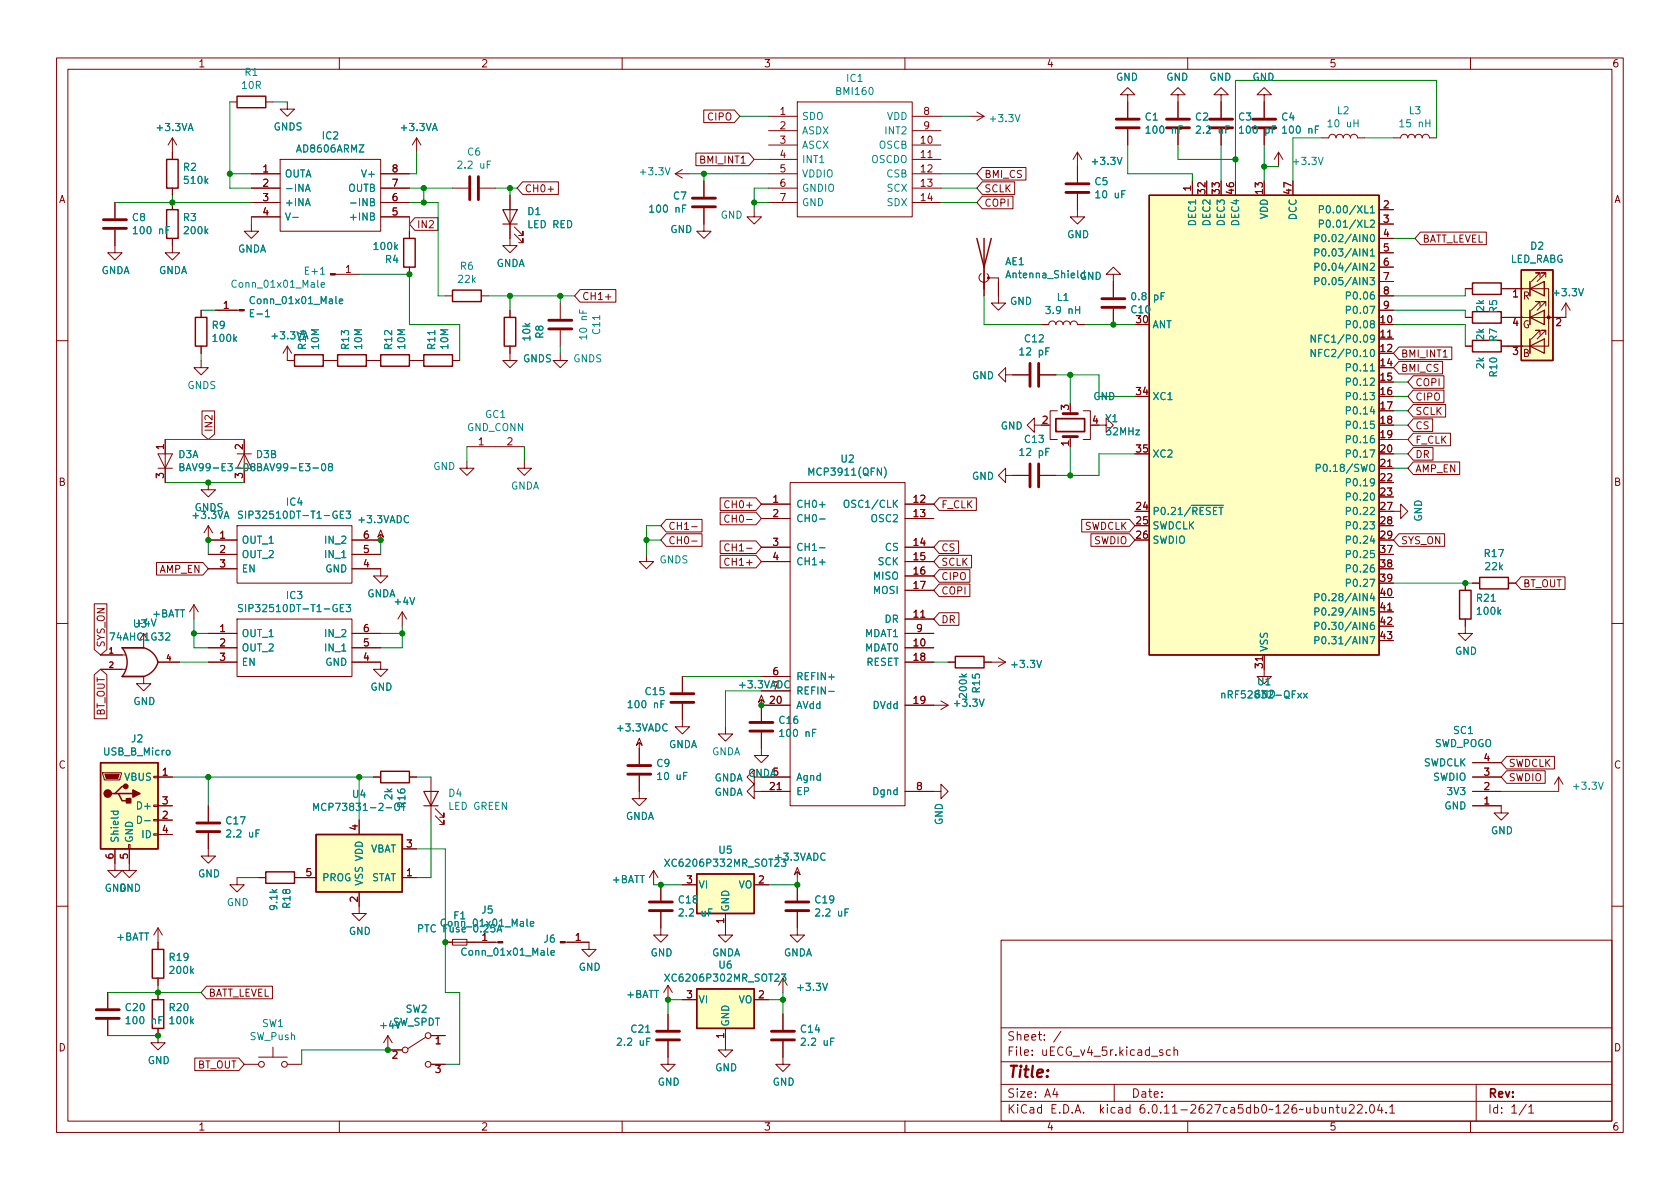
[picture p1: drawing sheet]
<svg xmlns="http://www.w3.org/2000/svg" width="297mm" height="210mm" viewBox="0 0 297 210" stroke-linecap="round" stroke-linejoin="round" font-family="sans-serif">
<defs><g id="words">
<text font-size="2.8" fill="#840000" x="178" y="191.2">Title:</text>
<g font-size="2.1" fill="#840000">
<text x="178" y="184.5">Sheet:</text>
<text x="178" y="187.2">File:</text>
<text x="184.4" y="187.2">uECG_v4_5r.kicad_sch</text>
<text x="178" y="197.4">KiCad</text>
<text x="178" y="194.6">Size:</text>
<text x="184.7" y="194.6">A4</text>
<text x="185.7" y="197.4">E.D.A.</text>
<text x="194.6" y="197.4">kicad</text>
<text x="200" y="194.6">Date:</text>
<text x="201.8" y="197.4">6.0.11-2627ca5db0~126~ubuntu22.04.1</text>
<text x="263" y="194.6">Rev:</text>
<text x="263" y="197.4">Id:</text>
<text x="267.1" y="197.4">1/1</text>
</g>
<g font-size="1.8" fill="#840000">
<text x="35" y="12.3">1</text>
<text x="85" y="12.3">2</text>
<text x="135" y="12.3">3</text>
<text x="185" y="12.3">4</text>
<text x="235" y="12.3">5</text>
<text x="285" y="12.3">6</text>
<text x="124.9" y="21.7">CIPO</text>
<text x="137.7" y="20.3">1</text>
<text x="137.7" y="22.9">2</text>
<text x="163.1" y="20.3">8</text>
<text x="163.1" y="22.9">9</text>
<text x="123.5" y="29.3">BMI_INT1</text>
<text x="137.7" y="25.4">3</text>
<text x="137.7" y="27.9">4</text>
<text x="162.5" y="25.4">10</text>
<text x="162.5" y="27.9">11</text>
<text x="46.3" y="30.5">1</text>
<text x="46.3" y="33">2</text>
<text x="46.3" y="35.6">3</text>
<text x="69.2" y="35.6">6</text>
<text x="69.2" y="33">7</text>
<text x="69.2" y="30.5">8</text>
<text x="92.7" y="34.4">CH0+</text>
<text x="137.7" y="30.5">5</text>
<text x="137.7" y="33">6</text>
<text x="137.7" y="35.6">7</text>
<text x="162.5" y="30.5">12</text>
<text x="162.5" y="33">13</text>
<text x="162.5" y="35.6">14</text>
<text x="174" y="34.4">SCLK</text>
<text x="174" y="31.8">BMI_CS</text>
<text x="210.6" y="33.9" transform="rotate(-90 210.6 33.9)">1</text>
<text x="213.1" y="34.6" transform="rotate(-90 213.1 34.6)">32</text>
<text x="215.6" y="34.6" transform="rotate(-90 215.6 34.6)">33</text>
<text x="218.2" y="34.6" transform="rotate(-90 218.2 34.6)">46</text>
<text x="223.3" y="34.6" transform="rotate(-90 223.3 34.6)">13</text>
<text x="228.3" y="34.6" transform="rotate(-90 228.3 34.6)">47</text>
<text x="10.4" y="36.3">A</text>
<text x="46.3" y="38.1">4</text>
<text x="69.2" y="38.1">5</text>
<text x="73.7" y="40.7">IN2</text>
<text x="174" y="36.9">COPI</text>
<text x="244.4" y="36.8">2</text>
<text x="244.4" y="39.4">3</text>
<text x="244.4" y="41.9">4</text>
<text x="285.4" y="36.3">A</text>
<text x="244.4" y="44.4">5</text>
<text x="244.4" y="47">6</text>
<text x="251.5" y="43.3">BATT_LEVEL</text>
<text x="60.9" y="48.3">1</text>
<text x="102.9" y="53.4">CH1+</text>
<text x="244.4" y="49.5">7</text>
<text x="244.4" y="52.1">8</text>
<text x="267.3" y="53.3">1</text>
<text x="269.2" y="53.3">R</text>
<text x="39.3" y="54.6">1</text>
<text x="200.6" y="57.1">30</text>
<text x="243.8" y="57.1">10</text>
<text x="243.8" y="59.7">11</text>
<text x="244.4" y="54.6">9</text>
<text x="267.3" y="58.4">4</text>
<text x="269.2" y="58.4">G</text>
<text x="243.8" y="62.2">12</text>
<text x="243.8" y="64.8">14</text>
<text x="247.6" y="63.6">BMI_INT1</text>
<text x="269.2" y="63.5">B</text>
<text x="200.6" y="69.8">34</text>
<text x="243.8" y="67.3">15</text>
<text x="243.8" y="69.8">16</text>
<text x="247.6" y="66.1">BMI_CS</text>
<text x="250.2" y="71.2">CIPO</text>
<text x="250.2" y="68.7">COPI</text>
<text x="37.9" y="76.4" transform="rotate(-90 37.9 76.4)">IN2</text>
<text x="184.1" y="74.9">2</text>
<text x="189" y="72.7" transform="rotate(-90 189 72.7)">3</text>
<text x="193" y="74.9">4</text>
<text x="243.8" y="72.4">17</text>
<text x="243.8" y="74.9">18</text>
<text x="243.8" y="77.5">19</text>
<text x="250.2" y="76.3">CS</text>
<text x="250.2" y="73.8">SCLK</text>
<text x="29" y="79.7" transform="rotate(-90 29 79.7)">1</text>
<text x="42.9" y="79.7" transform="rotate(-90 42.9 79.7)">2</text>
<text x="84.4" y="78.7">1</text>
<text x="89.5" y="78.7">2</text>
<text x="189" y="79" transform="rotate(-90 189 79)">1</text>
<text x="200.6" y="80">35</text>
<text x="243.8" y="80">20</text>
<text x="243.8" y="82.5">21</text>
<text x="250.2" y="81.4">DR</text>
<text x="250.2" y="83.9">AMP_EN</text>
<text x="250.2" y="78.8">F_CLK</text>
<text x="10.3" y="86.3">B</text>
<text x="29" y="84.7" transform="rotate(-90 29 84.7)">3</text>
<text x="42.9" y="84.7" transform="rotate(-90 42.9 84.7)">3</text>
<text x="136.5" y="88.9">1</text>
<text x="161.3" y="88.9">12</text>
<text x="243.8" y="85.1">22</text>
<text x="243.8" y="87.6">23</text>
<text x="285.3" y="86.3">B</text>
<text x="38.7" y="95.2">1</text>
<text x="64.1" y="95.2">6</text>
<text x="118.1" y="94.1">CH1-</text>
<text x="127.8" y="90.3">CH0+</text>
<text x="127.8" y="92.8">CH0-</text>
<text x="136.5" y="91.4">2</text>
<text x="161.3" y="91.4">13</text>
<text x="166.4" y="90.3">F_CLK</text>
<text x="191.7" y="94.1">SWDCLK</text>
<text x="200.6" y="90.2">24</text>
<text x="200.6" y="92.7">25</text>
<text x="200.6" y="95.2">26</text>
<text x="243.8" y="90.2">27</text>
<text x="243.8" y="92.7">28</text>
<text x="243.8" y="95.2">29</text>
<text x="28.2" y="101.7">AMP_EN</text>
<text x="38.7" y="97.8">2</text>
<text x="38.7" y="100.3">3</text>
<text x="64.1" y="100.3">4</text>
<text x="64.1" y="97.8">5</text>
<text x="118.1" y="96.6">CH0-</text>
<text x="127.8" y="97.9">CH1-</text>
<text x="127.8" y="100.4">CH1+</text>
<text x="136.5" y="96.5">3</text>
<text x="136.5" y="99.1">4</text>
<text x="161.3" y="96.5">14</text>
<text x="161.3" y="99.1">15</text>
<text x="161.3" y="101.6">16</text>
<text x="166.4" y="97.9">CS</text>
<text x="166.4" y="100.4">SCLK</text>
<text x="193.4" y="96.6">SWDIO</text>
<text x="243.8" y="97.8">37</text>
<text x="243.8" y="100.3">38</text>
<text x="247.6" y="96.6">SYS_ON</text>
<text x="161.3" y="104.1">17</text>
<text x="166.4" y="105.5">COPI</text>
<text x="166.4" y="103">CIPO</text>
<text x="243.8" y="102.9">39</text>
<text x="243.8" y="105.4">40</text>
<text x="243.8" y="107.9">41</text>
<text x="269.2" y="104.2">BT_OUT</text>
<text x="38.7" y="111.8">1</text>
<text x="64.1" y="111.8">6</text>
<text x="161.3" y="109.2">11</text>
<text x="161.9" y="111.8">9</text>
<text x="166.4" y="110.6">DR</text>
<text x="243.8" y="110.5">42</text>
<text x="243.8" y="113">43</text>
<text x="18.9" y="114.5" transform="rotate(-90 18.9 114.5)">SYS_ON</text>
<text x="38.7" y="114.3">2</text>
<text x="38.7" y="116.8">3</text>
<text x="64.1" y="116.8">4</text>
<text x="64.1" y="114.3">5</text>
<text x="136.5" y="119.4">6</text>
<text x="161.3" y="114.3">10</text>
<text x="161.3" y="116.8">18</text>
<text x="223.3" y="118.4" transform="rotate(-90 223.3 118.4)">31</text>
<text x="135.9" y="124.5">20</text>
<text x="161.3" y="124.5">19</text>
<text x="18.9" y="126.6" transform="rotate(-90 18.9 126.6)">BT_OUT</text>
<text x="10.3" y="136.3">C</text>
<text x="28.5" y="137.2">1</text>
<text x="262.2" y="137.2">3</text>
<text x="262.2" y="134.6">4</text>
<text x="266.7" y="136">SWDCLK</text>
<text x="285.3" y="136.3">C</text>
<text x="28.5" y="142.2">3</text>
<text x="135.9" y="139.7">21</text>
<text x="161.9" y="139.7">8</text>
<text x="262.2" y="142.2">1</text>
<text x="262.2" y="139.7">2</text>
<text x="266.7" y="138.5">SWDIO</text>
<text x="28.5" y="144.8">2</text>
<text x="28.5" y="147.3">4</text>
<text x="63.2" y="147" transform="rotate(-90 63.2 147)">4</text>
<text x="71.7" y="149.9">3</text>
<text x="20.1" y="152.1" transform="rotate(-90 20.1 152.1)">6</text>
<text x="22.6" y="152.1" transform="rotate(-90 22.6 152.1)">5</text>
<text x="53.9" y="154.9">5</text>
<text x="71.7" y="154.9">1</text>
<text x="63.2" y="159.7" transform="rotate(-90 63.2 159.7)">2</text>
<text x="121.2" y="156.2">3</text>
<text x="133.9" y="156.2">2</text>
<text x="85" y="166.4">1</text>
<text x="101.6" y="166.4">1</text>
<text x="128" y="163.5" transform="rotate(-90 128 163.5)">1</text>
<text x="36.8" y="176.6">BATT_LEVEL</text>
<text x="121.2" y="176.5">3</text>
<text x="133.9" y="176.5">2</text>
<text x="76.8" y="185.4">1</text>
<text x="128" y="183.8" transform="rotate(-90 128 183.8)">1</text>
<text x="10.3" y="186.3">D</text>
<text x="34.9" y="189.3">BT_OUT</text>
<text x="285.3" y="186.3">D</text>
<text x="35" y="200.3">1</text>
<text x="85" y="200.3">2</text>
<text x="135" y="200.3">3</text>
<text x="185" y="200.3">4</text>
<text x="235" y="200.3">5</text>
<text x="285" y="200.3">6</text>
</g>
<g font-size="1.8" fill="#008484">
<text x="42.5" y="16.1">10R</text>
<text x="43.1" y="13.8">R1</text>
<text x="147.6" y="17.2">BMI160</text>
<text x="149.5" y="14.9">IC1</text>
<text x="197.3" y="14.7">GND</text>
<text x="206.1" y="14.7">GND</text>
<text x="213.8" y="14.7">GND</text>
<text x="221.4" y="14.7">GND</text>
<text x="27.4" y="23.5">+3.3VA</text>
<text x="48.3" y="23.4">GNDS</text>
<text x="70.6" y="23.5">+3.3VA</text>
<text x="141.7" y="21.6">SDO</text>
<text x="156.7" y="21.6">VDD</text>
<text x="174.7" y="22">+3.3V</text>
<text x="202.3" y="21.7">C1</text>
<text x="211.2" y="21.7">C2</text>
<text x="218.8" y="21.7">C3</text>
<text x="226.4" y="21.7">C4</text>
<text x="234.5" y="22.9">10</text>
<text x="236.3" y="20.6">L2</text>
<text x="238" y="22.9">uH</text>
<text x="247.2" y="22.9">15</text>
<text x="249" y="20.6">L3</text>
<text x="250.7" y="22.9">nH</text>
<text x="52.2" y="27.3">AD8606ARMZ</text>
<text x="56.8" y="25">IC2</text>
<text x="82.5" y="27.9">C6</text>
<text x="141.7" y="24.1">ASDX</text>
<text x="141.7" y="26.7">ASCX</text>
<text x="141.7" y="29.2">INT1</text>
<text x="154" y="29.2">OSCDO</text>
<text x="155.3" y="26.7">OSCB</text>
<text x="156.3" y="24.1">INT2</text>
<text x="192.7" y="29.5">+3.3V</text>
<text x="202.3" y="24">100</text>
<text x="207.1" y="24">nF</text>
<text x="211.2" y="24">2.2</text>
<text x="215.3" y="24">uF</text>
<text x="218.8" y="24">100</text>
<text x="223.6" y="24">pF 100</text>
<text x="228.3" y="29.5">+3.3V</text>
<text x="231.2" y="24">nF</text>
<text x="32.3" y="30.6">R2</text>
<text x="32.3" y="32.9">510k</text>
<text x="50.3" y="31.8">OUTA</text>
<text x="50.3" y="34.3">-INA</text>
<text x="61.5" y="34.3">OUTB</text>
<text x="63.7" y="31.8">V+</text>
<text x="80.6" y="30.2">2.2</text>
<text x="84.8" y="30.2">uF</text>
<text x="112.8" y="31.4">+3.3V</text>
<text x="118.9" y="35.7">C7</text>
<text x="141.7" y="31.8">VDDIO</text>
<text x="141.7" y="34.3">GNDIO</text>
<text x="156.6" y="31.8">CSB</text>
<text x="156.7" y="34.3">SCX</text>
<text x="193.4" y="33.1">C5</text>
<text x="193.4" y="35.4">10</text>
<text x="197" y="35.4">uF</text>
<text x="23.2" y="39.5">C8</text>
<text x="23.2" y="41.8">100</text>
<text x="28" y="41.8">nF</text>
<text x="32.3" y="39.5">R3</text>
<text x="32.3" y="41.8">200k</text>
<text x="50.3" y="36.8">+INA</text>
<text x="50.3" y="39.4">V-</text>
<text x="61.6" y="39.4">+INB</text>
<text x="61.6" y="36.8">-INB</text>
<text x="93.1" y="38.4">D1</text>
<text x="93.1" y="40.7">LED RED</text>
<text x="114.5" y="38">100</text>
<text x="118.5" y="41.6">GND</text>
<text x="119.3" y="38">nF</text>
<text x="127.3" y="39">GND</text>
<text x="141.7" y="36.8">GND</text>
<text x="156.7" y="36.8">SDX</text>
<text x="211.8" y="40.1" transform="rotate(-90 211.8 40.1)">DEC1</text>
<text x="214.4" y="40.1" transform="rotate(-90 214.4 40.1)">DEC2</text>
<text x="216.9" y="40.1" transform="rotate(-90 216.9 40.1)">DEC3</text>
<text x="219.5" y="40.1" transform="rotate(-90 219.5 40.1)">DEC4</text>
<text x="224.5" y="38.8" transform="rotate(-90 224.5 38.8)">VDD</text>
<text x="229.6" y="39" transform="rotate(-90 229.6 39)">DCC</text>
<text x="232.9" y="38.1">P0.00/XL1</text>
<text x="232.9" y="40.6">P0.01/XL2</text>
<text x="42" y="45">GNDA</text>
<text x="65.8" y="44.6">100k</text>
<text x="68" y="46.9">R4</text>
<text x="87.7" y="47.6">GNDA</text>
<text x="177.7" y="47.3">AE1</text>
<text x="188.6" y="42.5">GND</text>
<text x="232.1" y="43.2">P0.02/AIN0</text>
<text x="232.1" y="45.7">P0.03/AIN1</text>
<text x="267" y="46.8">LED_RABG</text>
<text x="270.5" y="44.5">D2</text>
<text x="17.9" y="48.8">GNDA</text>
<text x="28.1" y="48.8">GNDA</text>
<text x="40.7" y="51.3">Conn_01x01_Male</text>
<text x="53.6" y="48.9">E+1</text>
<text x="80.8" y="50.4">22k</text>
<text x="81.2" y="48.1">R6</text>
<text x="177.7" y="49.6">Antenna_Shield GND</text>
<text x="186.8" y="53.6">L1</text>
<text x="199.8" y="53.5">0.8</text>
<text x="203.9" y="53.5">pF</text>
<text x="232.1" y="48.3">P0.04/AIN2</text>
<text x="232.1" y="50.8">P0.05/AIN3</text>
<text x="237.7" y="53.3">P0.06</text>
<text x="274.3" y="52.8">+3.3V</text>
<text x="37.3" y="58.5">R9</text>
<text x="43.9" y="56.5">E-1</text>
<text x="43.9" y="54.2">Conn_01x01_Male</text>
<text x="96.5" y="60" transform="rotate(-90 96.5 60)">R8</text>
<text x="104.2" y="56.7" transform="rotate(-90 104.2 56.7)">nF</text>
<text x="106.5" y="59.3" transform="rotate(-90 106.5 59.3)">C11</text>
<text x="178.5" y="54.3">GND</text>
<text x="184.6" y="55.9">3.9</text>
<text x="188.8" y="55.9">nH</text>
<text x="199.8" y="55.8">C10</text>
<text x="203.7" y="58.4">ANT</text>
<text x="237.7" y="58.4">P0.08</text>
<text x="237.7" y="55.9">P0.07</text>
<text x="262.8" y="55.2" transform="rotate(-90 262.8 55.2)">2k</text>
<text x="265.1" y="55.5" transform="rotate(-90 265.1 55.5)">R5</text>
<text x="37.3" y="60.8">100k</text>
<text x="47.7" y="60.4">+3.3VA</text>
<text x="54.5" y="62" transform="rotate(-90 54.5 62)">R14</text>
<text x="62.1" y="62" transform="rotate(-90 62.1 62)">R13</text>
<text x="69.7" y="62" transform="rotate(-90 69.7 62)">R12</text>
<text x="77.3" y="62" transform="rotate(-90 77.3 62)">R11</text>
<text x="92.4" y="64.4">GNDS</text>
<text x="94.1" y="60.5" transform="rotate(-90 94.1 60.5)">10k</text>
<text x="101.3" y="64.4">GNDS</text>
<text x="104.2" y="60.3" transform="rotate(-90 104.2 60.3)">10</text>
<text x="180" y="63.2">12</text>
<text x="181" y="60.9">C12</text>
<text x="183.5" y="63.2">pF</text>
<text x="231.4" y="61">NFC1/P0.09</text>
<text x="231.4" y="63.5">NFC2/P0.10</text>
<text x="262.8" y="65.4" transform="rotate(-90 262.8 65.4)">2k</text>
<text x="262.8" y="60.3" transform="rotate(-90 262.8 60.3)">2k</text>
<text x="265.1" y="60.5" transform="rotate(-90 265.1 60.5)">R7</text>
<text x="33.1" y="69.2">GNDS</text>
<text x="171.8" y="67.4">GND</text>
<text x="193.2" y="71.1">GND</text>
<text x="203.7" y="71.1">XC1</text>
<text x="237.7" y="66">P0.11</text>
<text x="237.7" y="68.6">P0.12</text>
<text x="237.7" y="71.1">P0.13</text>
<text x="265.1" y="66.8" transform="rotate(-90 265.1 66.8)">R10</text>
<text x="82.5" y="76.6">GND_CONN</text>
<text x="85.7" y="74.3">GC1</text>
<text x="176.9" y="76.3">GND</text>
<text x="195.4" y="75">Y1</text>
<text x="195.4" y="77.3">32MHz</text>
<text x="237.7" y="73.7">P0.14</text>
<text x="237.7" y="76.2">P0.15</text>
<text x="31.4" y="81.4">D3A</text>
<text x="31.4" y="83.7">BAV99-E3-08</text>
<text x="45.2" y="81.4">D3B</text>
<text x="45.2" y="83.7">BAV99-E3-08</text>
<text x="76.5" y="83.5">GND</text>
<text x="148.5" y="82.2">U2</text>
<text x="180" y="81">12</text>
<text x="181" y="78.7">C13</text>
<text x="183.5" y="81">pF</text>
<text x="203.7" y="81.3">XC2</text>
<text x="232.4" y="83.8">P0.18/SWO</text>
<text x="237.7" y="78.7">P0.16</text>
<text x="237.7" y="81.3">P0.17</text>
<text x="50.5" y="89.8">IC4</text>
<text x="90.3" y="86.9">GNDA</text>
<text x="142.6" y="84.5">MCP3911(QFN)</text>
<text x="171.8" y="85.2">GND</text>
<text x="237.7" y="86.4">P0.19</text>
<text x="237.7" y="88.9">P0.20</text>
<text x="33.7" y="92.1">+3.3VA</text>
<text x="34.3" y="90.8">GNDS</text>
<text x="41.8" y="92.1">SIP32510DT-T1-GE3</text>
<text x="63.1" y="92.9">+3.3VADC</text>
<text x="140.7" y="90.2">CH0+</text>
<text x="140.7" y="92.7">CH0-</text>
<text x="148.9" y="90.2">OSC1/CLK</text>
<text x="153.8" y="92.7">OSC2</text>
<text x="203.7" y="91.4">P0.21/~{RESET}</text>
<text x="203.7" y="94">SWDCLK</text>
<text x="237.7" y="91.4">P0.22</text>
<text x="237.7" y="94">P0.23</text>
<text x="251.8" y="92.3" transform="rotate(-90 251.8 92.3)">GND</text>
<text x="42.7" y="96.5">OUT_1</text>
<text x="42.7" y="99.1">OUT_2</text>
<text x="42.7" y="101.6">EN</text>
<text x="57.2" y="99.1">IN_1</text>
<text x="57.2" y="96.5">IN_2</text>
<text x="57.4" y="101.6">GND</text>
<text x="116.5" y="100">GNDS</text>
<text x="140.7" y="97.8">CH1-</text>
<text x="140.7" y="100.3">CH1+</text>
<text x="155.1" y="100.3">SCK</text>
<text x="156.4" y="97.8">CS</text>
<text x="203.7" y="96.5">SWDIO</text>
<text x="237.7" y="96.5">P0.24</text>
<text x="237.7" y="99.1">P0.25</text>
<text x="237.7" y="101.6">P0.26</text>
<text x="262.2" y="98.9">R17</text>
<text x="262.4" y="101.2">22k</text>
<text x="50.5" y="106.3">IC3</text>
<text x="64.9" y="106">GNDA</text>
<text x="69.5" y="107.4">+4V</text>
<text x="154.3" y="102.9">MISO</text>
<text x="154.3" y="105.4">MOSI</text>
<text x="232.1" y="106.7">P0.28/AIN4</text>
<text x="237.7" y="104.1">P0.27</text>
<text x="260.9" y="106.8">R21</text>
<text x="19.2" y="113.6">74AHC1G32</text>
<text x="23.4" y="111.3">U3</text>
<text x="23.8" y="111.2">+4V</text>
<text x="26.8" y="109.6">+BATT</text>
<text x="41.8" y="108.6">SIP32510DT-T1-GE3</text>
<text x="42.7" y="113">OUT_1</text>
<text x="57.2" y="113">IN_2</text>
<text x="152.9" y="113">MDAT1</text>
<text x="156.3" y="110.5">DR</text>
<text x="232.1" y="109.2">P0.29/AIN5</text>
<text x="232.1" y="111.8">P0.30/AIN6</text>
<text x="260.9" y="109.1">100k</text>
<text x="42.7" y="115.6">OUT_2</text>
<text x="42.7" y="118.1">EN</text>
<text x="57.2" y="115.6">IN_1</text>
<text x="57.4" y="118.1">GND</text>
<text x="152.9" y="115.6">MDAT0</text>
<text x="153.1" y="118.1">RESET</text>
<text x="178.5" y="118.5">+3.3V</text>
<text x="224.5" y="115.3" transform="rotate(-90 224.5 115.3)">VSS</text>
<text x="232.1" y="114.3">P0.31/AIN7</text>
<text x="257.2" y="116.2">GND</text>
<text x="23.5" y="125">GND</text>
<text x="65.4" y="122.5">GND</text>
<text x="110.7" y="125.6">100</text>
<text x="113.9" y="123.3">C15</text>
<text x="115.5" y="125.6">nF</text>
<text x="130.4" y="122.1">+3.3VADC</text>
<text x="136.5" y="121.9">7</text>
<text x="140.7" y="125.7">AVdd</text>
<text x="140.7" y="120.7">REFIN+</text>
<text x="140.7" y="123.2">REFIN-</text>
<text x="154.2" y="125.7">DVdd</text>
<text x="168.4" y="125.3">+3.3V</text>
<text x="171.3" y="123.7" transform="rotate(-90 171.3 123.7)">200k</text>
<text x="173.6" y="122.7" transform="rotate(-90 173.6 122.7)">R15</text>
<text x="215.6" y="123.9">nRF52832-QFxx</text>
<text x="221.6" y="123.8">GND</text>
<text x="222.2" y="121.6">U1</text>
<text x="23.1" y="131.6">J2</text>
<text x="108.8" y="129.7">+3.3VADC</text>
<text x="137.5" y="128.4">C16</text>
<text x="137.5" y="130.7">100</text>
<text x="142.3" y="130.7">nF</text>
<text x="256.8" y="130.2">SC1</text>
<text x="18.1" y="134">USB_B_Micro</text>
<text x="116" y="136">C9</text>
<text x="118.2" y="132.7">GNDA</text>
<text x="125.8" y="133.9">GNDA</text>
<text x="132.2" y="137.7">GNDA</text>
<text x="136.5" y="137.2">5</text>
<text x="251.7" y="135.9">SWDCLK</text>
<text x="253.6" y="132.5">SWD_POGO</text>
<text x="21.9" y="138.4">VBUS</text>
<text x="23.9" y="143.5">D+</text>
<text x="55.1" y="143.8">MCP73831-2-OT</text>
<text x="62.2" y="141.5">U4</text>
<text x="69.7" y="141.6" transform="rotate(-90 69.7 141.6)">2k</text>
<text x="72" y="143" transform="rotate(-90 72 143)">R16</text>
<text x="79.2" y="141.3">D4</text>
<text x="79.2" y="143.6">LED GREEN</text>
<text x="116" y="138.3">10</text>
<text x="119.5" y="138.3">uF</text>
<text x="126.3" y="138.6">GNDA</text>
<text x="126.3" y="141.1">GNDA</text>
<text x="140.7" y="141">EP</text>
<text x="140.7" y="138.4">Agnd</text>
<text x="154.1" y="141">Dgnd</text>
<text x="253.3" y="138.4">SWDIO</text>
<text x="255.3" y="143.5">GND</text>
<text x="255.7" y="141">3V3</text>
<text x="277.8" y="140">+3.3V</text>
<text x="21.3" y="149.1" transform="rotate(-90 21.3 149.1)">Shield</text>
<text x="23.9" y="149.1" transform="rotate(-90 23.9 149.1)">GND</text>
<text x="23.9" y="146.1">D-</text>
<text x="24.9" y="148.6">ID</text>
<text x="39.8" y="146.2">C17</text>
<text x="39.8" y="148.5">2.2</text>
<text x="43.9" y="148.5">uF</text>
<text x="110.6" y="145.4">GNDA</text>
<text x="167.1" y="146" transform="rotate(-90 167.1 146)">GND</text>
<text x="263.5" y="147.9">GND</text>
<text x="34.9" y="155.5">GND</text>
<text x="65.5" y="151.1">VBAT</text>
<text x="117.3" y="153.6">XC6206P332MR_SOT23</text>
<text x="126.9" y="151.3">U5</text>
<text x="136.7" y="152.6">+3.3VADC</text>
<text x="18.4" y="158.1">GND</text>
<text x="21" y="158.1">GND</text>
<text x="40" y="160.6">GND</text>
<text x="49.4" y="161.2" transform="rotate(-90 49.4 161.2)">9.1k</text>
<text x="51.7" y="160.8" transform="rotate(-90 51.7 160.8)">R18</text>
<text x="56.9" y="156.2">PROG</text>
<text x="64.5" y="156.7" transform="rotate(-90 64.5 156.7)">VSS VDD</text>
<text x="65.7" y="156.2">STAT</text>
<text x="85" y="161.9">J5</text>
<text x="108.1" y="156.5">+BATT</text>
<text x="119.8" y="160.1">C18</text>
<text x="123.4" y="157.5">VI</text>
<text x="129.3" y="161.3" transform="rotate(-90 129.3 161.3)">GND</text>
<text x="130.5" y="157.5">VO</text>
<text x="143.9" y="160.1">C19</text>
<text x="20.5" y="166.7">+BATT</text>
<text x="61.6" y="165.7">GND</text>
<text x="73.6" y="165.3">PTC Fuse</text>
<text x="77.7" y="164.2">Conn_01x01_Male</text>
<text x="80.1" y="162.9">F1</text>
<text x="83.7" y="165.3">0.25A</text>
<text x="96" y="167.1">J6</text>
<text x="119.8" y="162.4">2.2</text>
<text x="123.9" y="162.4">uF</text>
<text x="143.9" y="162.4">2.2</text>
<text x="148" y="162.4">uF</text>
<text x="29.7" y="170.3">R19</text>
<text x="29.7" y="172.6">200k</text>
<text x="81.3" y="169.4">Conn_01x01_Male</text>
<text x="102.3" y="172">GND</text>
<text x="115" y="169.5">GND</text>
<text x="117.3" y="174">XC6206P302MR_SOT23</text>
<text x="125.8" y="169.5">GNDA</text>
<text x="126.9" y="171.7">U6</text>
<text x="138.5" y="169.5">GNDA</text>
<text x="22" y="179.2">C20</text>
<text x="29.7" y="179.2">R20</text>
<text x="71.6" y="179.5">SW2</text>
<text x="110.6" y="176.9">+BATT</text>
<text x="123.4" y="177.8">VI</text>
<text x="130.5" y="177.8">VO</text>
<text x="140.7" y="175.6">+3.3V</text>
<text x="22" y="181.5">100</text>
<text x="26.7" y="181.5">nF</text>
<text x="29.7" y="181.5">100k</text>
<text x="44.1" y="184.3">SW_Push</text>
<text x="46.2" y="182">SW1</text>
<text x="66.9" y="182.3">+4V</text>
<text x="69.4" y="181.8">SW_SPDT</text>
<text x="108.8" y="185.3">2.2</text>
<text x="111.4" y="183">C21</text>
<text x="113" y="185.3">uF</text>
<text x="129.3" y="181.6" transform="rotate(-90 129.3 181.6)">GND</text>
<text x="141.4" y="183">C14</text>
<text x="141.4" y="185.3">2.2</text>
<text x="145.5" y="185.3">uF</text>
<text x="26.1" y="188.5">GND</text>
<text x="126.4" y="189.8">GND</text>
<text x="116.2" y="192.4">GND</text>
<text x="136.5" y="192.4">GND</text>
</g>
<g font-size="1.4" fill="#840000">
<text x="19.1" y="115.6">1</text>
<text x="19.1" y="118.1">2</text>
<text x="29.3" y="116.8">4</text>
</g>
</g></defs>
<g fill="none" stroke="#840000" stroke-width=".18">
<path d="M10 10.2h277v190.1h-277zM12 12.2h273v186.1h-273zM40.6 18h1.3M47 18h1.3M50.8 18v1.3h1.3l-1.3 1.3-1.3-1.3h1.3M60 10.2v2M110 10.2v2M124.4 19.5h5.5l.9 1.1-.9 1.1h-5.5zM141 18h20.3v20.3h-20.3zM160 10.2v2M172.7 19.8l1.3 .8M199.4 16.8h1.3l-1.3-1.3-1.3 1.3h1.3v4"/>
<path d="M208.3 16.8h1.2l-1.2-1.3-1.3 1.3h1.3v4M210 10.2v2M215.9 16.8h1.3l-1.3-1.3-1.3 1.3h1.3v4M223.5 16.8h1.3l-1.3-1.3-1.3 1.3h1.3v4M260 10.2v2M20.3 35.8v2.8M30.5 24.4v3.8M30.5 33.3v1.2M30.5 35.8v1.3M30.5 24.4l-.8 1.2M30.5 24.4l.7 1.2M44.4 39.6v1.3h1.3l-1.3 1.3-1.2-1.3h1.2"/>
<path d="M44.4 30.7h5.1M44.4 33.3h5.1M44.4 35.8h5.1M44.4 38.3h5.1M49.5 28.2h17.8v12.7h-17.8zM67.3 30.7h5.1M67.3 33.3h5.1M67.3 35.8h5.1M67.3 38.3h5.1M73.3 38.5h4.1v2.2h-4.1l-.9-1.1zM73.7 24.4l-.8 1.2M73.7 24.4v2.5"/>
<path d="M73.7 24.4l.7 1.2M80 33.3h2.8M84.8 33.3h2.8M90.2 34.5v8.9h1.2l-1.2 1.3-1.3-1.3h1.3M92.4 32.2h6.3v2.2h-6.3l-1-1.1zM96.9 33.4h1M119.4 30.7h2.5M119.4 30.7l1.2 .8M120.6 30l-1.2 .7M123 27.1h9.4l.9 1.1-.9 1.1h-9.4zM124.5 36.8v4.1h1.2l-1.2 1.3-1.3-1.3h1.3M124.5 32v2.8"/>
<path d="M131 28.9h.8M133.3 37.1v1.2h1.3l-1.3 1.3-1.2-1.3h1.2M135.9 30.7h5.1M135.9 33.3h5.1M135.9 35.8h5.1M135.9 20.6h5.1M135.9 25.6h5.1M135.9 28.2h5.1M135.9 23.1h5.1M161.3 30.7h5.1M161.3 33.3h5.1M161.3 35.8h5.1"/>
<path d="M161.3 20.6h5.1M161.3 25.6h5.1M161.3 28.2h5.1M161.3 23.1h5.1M164.1 27.9h.7M171.4 20.6h2.6M173.7 34.7h5.4v2.2h-5.4l-1-1.1zM173.7 32.2h5.7v2.2h-5.7l-1-1.1zM173.7 29.6h7.7v2.2h-7.7l-1-1.1zM174 20.6l-1.3 .7M190.5 34.3v4h1.3l-1.3 1.3-1.3-1.3h1.3M190.5 26.9l-.8 1.3"/>
<path d="M190.5 26.9v5.4M190.5 26.9l.8 1.3M199.4 22.9v2.7M208.3 22.9v2.7M210.8 32v2.5M213.4 32v2.5M215.9 22.9v2.7M215.9 32v2.5M218.4 32v2.5M223.5 22.9v2.7M223.5 32v2.5M226.1 26.9l-.8 1.3"/>
<path d="M226.1 26.9v2.6M226.1 26.9l.7 1.3M228.6 32v2.5M233.7 24.4h1.2M234.9 24.4a.64 .64 0 0 1 .7-.7 .64 .64 0 0 1 .6 .7 .64 .64 0 0 1 .7-.7 .64 .64 0 0 1 .6 .7 .64 .64 0 0 1 .6-.7 .64 .64 0 0 1 .7 .7 .64 .64 0 0 1 .6-.7 .64 .64 0 0 1 .6 .7M240 24.4h1.3M243.8 37.1h2.6M243.8 39.6h2.6M246.4 24.4h1.2M247.6 24.4a.64 .64 0 0 1 .7-.7 .64 .64 0 0 1 .6 .7 .64 .64 0 0 1 .7-.7 .64 .64 0 0 1 .6 .7 .64 .64 0 0 1 .6-.7 .64 .64 0 0 1 .7 .7 .64 .64 0 0 1 .6-.7 .64 .64 0 0 1 .6 .7M252.7 24.4h1.3M20.3 40.6v4.1h1.3l-1.3 1.3-1.3-1.3h1.3"/>
<path d="M30.5 42.2v2.5h1.2l-1.2 1.3-1.3-1.3h1.3M35.6 54.9v1.2M38.1 54.9h4.2M59.3 48.5h4.2M72.4 40.9v1.3M72.4 47.2v1.3M78.7 52.3h1.3M85.1 52.3h1.3M90.2 54.9v1.2M90.9 41.4l1.6 1.5v-.7v.7h-.8M90.9 40.1l1.6 1.6v-.8v.8h-.8M99.1 53.6v2.8"/>
<path d="M99.1 58.4v2.8M102.6 51.2h6.3v2.2h-6.3l-1-1.1zM107.1 52.5h.9M174 47.2v5.1M174.5 48.4a.85 .85 0 0 1 .1 1.2 .85 .85 0 0 1-1.2 0 .85 .85 0 0 1 .1-1.2M174.8 49.1h1.7v4.5h-1.2l1.2 1.3 1.3-1.3h-1.3M184.1 57.4h1.3a.64 .64 0 0 1 .7-.6 .64 .64 0 0 1 .6 .6 .64 .64 0 0 1 .6-.6 .64 .64 0 0 1 .7 .6 .64 .64 0 0 1 .6-.6 .64 .64 0 0 1 .6 .6 .64 .64 0 0 1 .7-.6 .64 .64 0 0 1 .6 .6h1.3M196.8 48.5h-1.2l1.2-1.3 1.3 1.3h-1.3v4.1M196.8 54.6v2.8M200.7 57.4h2.5M243.8 54.9h2.6M243.8 52.3h2.6"/>
<path d="M243.8 57.4h2.6M243.8 59.9h2.6M243.8 42.2h2.6M243.8 44.7h2.6M243.8 47.2h2.6M243.8 49.8h2.6M245.4 59.6h.7M251.1 41h11.7v2.3h-11.7l-.9-1.1zM259.1 56.1h1.2M259.1 51h1.2M265.4 51h8.4v10.2h-8.4M267.6 51.6l.4-.4v1.3"/>
<path d="M267.9 56.3l-.3 .9h.8M270.5 54.9v2.5M270.5 49.8v2.5M270.5 59.9v2.6M272.3 59.2v-.8h-.8h.8l-1.5 1.5M272.3 54.1v-.8h-.8h.8l-1.5 1.6M272.3 49v-.7h-.8h.8l-1.5 1.5M273 54.9v2.5zM273 54.9h.1M273 49.8v2.5zM273 49.8h.1M273.3 59.2v-.8h-.8h.8l-1.5 1.5"/>
<path d="M273.3 54.1v-.8h-.8h.8l-1.5 1.6M273.3 49v-.7h-.8h.8l-1.5 1.5M275.2 56.4l.5-.1 .3 .4-.8 .9h.8M276.9 53.6v2.5h-11.5M276.9 53.6l-.8 1.3M276.9 53.6l.7 1.3M10 60.2h2M29.2 77.7v7.6M35.6 63.7v1.3h1.2l-1.2 1.3-1.3-1.3h1.3M35.6 61.2v1.3M35.7 72.7h2.2v4.1l-1.1 .9-1.1-.9zM43.2 77.7v7.6"/>
<path d="M50.8 61.2v2.5h1.3M50.8 61.2l-.8 1.3M50.8 61.2l.8 1.3M57.1 63.7h2.6M64.8 63.7h2.5M72.4 63.7h2.5M80 63.7h1.3M82.5 79h10.2M90.2 61.2v2.5h1.2l-1.2 1.3-1.3-1.3h1.3M99.1 62.5v1.2h1.2l-1.2 1.3-1.3-1.3h1.3M177.8 66.3v-1.3l-1.3 1.3 1.3 1.3v-1.3h4.1M182.9 75.2v-1.3l-1.3 1.3 1.3 1.2v-1.2h1.2"/>
<path d="M183.9 66.3h2.8M185.4 75.2h.3M186.9 72.6h-1.2v5.1h1.2M189.2 77.2v1.8M191.5 72.6h1.3v5.1h-1.3M194.3 75.2h1.3v-1.3l1.2 1.3-1.2 1.2v-1.2M200.7 70.1h2.5M243.8 62.5h2.6M243.8 65h2.6M243.8 67.6h2.6M243.8 70.1h2.6M243.8 72.6h2.6"/>
<path d="M243.8 75.2h2.6M243.8 77.7h2.6M247.3 63.9h7.8v2.2h-7.8l-.9-1.1zM247.3 61.4h9.4v2.2h-9.4l-.9-1.1zM249.9 79.1h3.5v2.3h-3.5l-1-1.1zM249.9 76.6h6.5v2.2h-6.5l-1-1.1zM249.9 69h5.4v2.2h-5.4l-1-1.1zM249.9 74.1h3.4v2.2h-3.4l-1-1.1zM249.9 66.4h5.4v2.3h-5.4l-1-1.1zM249.9 71.5h5.7v2.2h-5.7l-1-1.1zM255.2 63.1h.7M259.1 61.2h1.2"/>
<path d="M267.5 61.4h.8l-.4 .5 .4 .1v.6l-.2 .1-.6-.1M285 60.2h2M27.7 99.5h8.2l.9 1.1-.9 1.1h-8.2zM27.9 80.3h2.6l-1.3 2.5zM27.9 82.8h2.6M36.8 85.3v1.3h1.3l-1.3 1.3-1.2-1.3h1.2M36.8 93v2.5h5.1M36.8 98h5.1M36.8 93l-.7 1.2M36.8 93l.8 1.2M41.9 93h20.3v10.1h-20.3zM41.9 80.3h2.5"/>
<path d="M43.2 80.3l1.2 2.5h-2.5zM62.2 98h5.1M67.3 94.5v1h-5.1M67.3 93.7l.5 1.3-.5-.5-.5 .5zM82.5 81.5v1.3h1.3l-1.3 1.3-1.2-1.3h1.2M92.7 81.5v1.3h1.3l-1.3 1.3-1.3-1.3h1.3M114.3 98v1.3h1.3l-1.3 1.3-1.3-1.3h1.3M117.8 94.4h6.3v2.2h-6.3l-1-1.1zM117.8 91.8h6.3v2.3h-6.3l-1-1.1zM122.3 95.7h1M122.3 93.1h1M127.3 95.7h6.4l.9 1.1-.9 1.1h-6.4z"/>
<path d="M127.3 98.2h6.4l.9 1.1-.9 1.1h-6.4zM127.3 88h6.4l.9 1.1-.9 1.2h-6.4zM127.3 90.6h6.4l.9 1.1-.9 1.1h-6.4zM132 96.9h1M132 99.5h1M132 89.3h1M132 91.9h1M134.6 89.1h5.1M134.6 91.7h5.1M134.6 96.8h5.1M134.6 99.3h5.1M139.7 85.3h20.3v57.2h-20.3z"/>
<path d="M160 89.1h5.1M160 91.7h5.1M160 96.8h5.1M160 99.3h5.1M166.1 95.7h3.4v2.2h-3.4l-1-1.1zM166.1 98.2h5.7v2.2h-5.7l-1-1.1zM166.1 88h6.5v2.3h-6.5l-1-1.2zM177.8 84.1v-1.3l-1.3 1.3 1.3 1.2v-1.2h4.1M183.9 84.1h2.8M191.3 91.8h8.4l1 1.2-1 1.1h-8.4zM192.9 94.4h6.8l1 1.1-1 1.1h-6.8zM200.7 95.5h2.5"/>
<path d="M200.7 80.3h2.5M200.7 90.4h2.5M200.7 93h2.5M243.8 90.4h3.8v-1.3l1.3 1.3-1.3 1.3v-1.3M243.8 95.5h2.6M243.8 98h2.6M243.8 80.3h2.6M243.8 82.8h2.6M243.8 85.3h2.6M243.8 87.9h2.6M243.8 93h2.6M245.4 82.5h.7"/>
<path d="M247.3 94.4h8.1v2.2h-8.1l-.9-1.1zM249.9 81.7h8.2v2.2h-8.2l-1-1.1zM10 110.2h2M16.7 106.8h2.2v8.1l-1.1 .9-1.1-.9zM16.7 119.3l1.1-.9 1.1 .9v7.8h-2.2zM17.8 118.4h4.4M17.8 115.8h4.4M25.4 119.6v1.3h1.3l-1.3 1.3-1.3-1.3h1.3M25.4 112v2.5M27.9 117.1h3.8M34.3 106.9l-.8 1.3M34.3 106.9v2.6"/>
<path d="M34.3 106.9l.8 1.3M36.8 117.1h5.1M36.8 112h5.1M36.8 114.5h5.1M36.8 100.6h5.1M41.9 109.5h20.3v10.1h-20.3zM62.2 117.1h5.1v1.3h1.3l-1.3 1.2-1.3-1.2h1.3M62.2 100.6h5.1v1.2h1.3l-1.3 1.3-1.3-1.3h1.3M62.2 112h5.1M62.2 114.5h5.1M71.1 108.2l-.7 1.3M71.1 108.2v2.5"/>
<path d="M71.1 108.2l.8 1.3M120.6 119.6v2.8M134.6 119.6h5.1M160 117.1h5.1M160 112h5.1M160 114.5h5.1M160 109.5h5.1M160 101.8h5.1M160 104.4h5.1M162.8 109.2h.7M166.1 108.4h3.4v2.2h-3.4l-1-1.1zM166.1 103.3h5.4v2.2h-5.4l-1-1.1z"/>
<path d="M166.1 100.7h5.4v2.3h-5.4l-1-1.2zM167.6 117.1h1.3M174 117.1h3.8M176.5 116.3l1.3 .8M177.8 117.1l-1.3 .8M223.2 116.1v.7M223.5 115.8v3.8h1.3l-1.3 1.3-1.3-1.3h1.3M243.8 103.1h2.6M243.8 100.6h2.6M243.8 105.7h2.6M243.8 108.2h2.6M243.8 110.7h2.6"/>
<path d="M243.8 113.3h2.6M245.4 107.9h.7M259.1 109.5v2.5h1.2l-1.2 1.3-1.3-1.3h1.3M259.1 103.1v1.3M260.3 103.1h1.3M266.7 103.1h1.3M268.9 102h7.8v2.2h-7.8l-.9-1.1zM285 110.2h2M18.2 136.6h3.3v.3l-.3 1h-2.8zM27.2 137.3h.7v.2h-.7zM27.9 137.4h2.6M66 137.4h1.3"/>
<path d="M72.4 137.4h1.3M76.2 137.4v7.6M113 131.3v3.8M113 130.6l.5 1.2-.5-.5-.5 .5zM113 137.2v4h1.3l-1.3 1.3-1.2-1.3h1.2M120.6 124.5v4h1.3l-1.3 1.3-1.2-1.3h1.2M128.3 128.5v1.3h1.2l-1.2 1.3-1.3-1.3h1.3M133.3 137.4v-1.3l-1.2 1.3 1.2 1.3v-1.3h6.4M133.3 139.9v-1.2l-1.2 1.2 1.2 1.3v-1.3h6.4M134.6 123.7v1M134.6 122.9l.5 1.3-.5-.5-.5 .5zM134.6 129.5v4.1h1.3l-1.3 1.3-1.3-1.3h1.3"/>
<path d="M134.6 124.7v2.8M134.6 124.7h5.1M134.6 122.2h5.1M137.4 139.6h.7M160 139.9h6.4v-1.2l1.2 1.2-1.2 1.3v-1.3M160 124.7h7.6M166.4 123.9l1.2 .8M167.6 124.7l-1.2 .8M260.3 137.4h5.1M260.3 139.9h5.1M260.3 134.9h5.1M266.4 133.8h8.4v2.2h-8.4l-1-1.1z"/>
<path d="M266.4 136.3h6.8v2.2h-6.8l-1-1.1zM275.6 137.4l-.8 1.3M275.6 137.4v2.5M275.6 137.4l.8 1.3M20.3 150.1v3.8h1.3l-1.3 1.3-1.3-1.3h1.3M22.7 149.3h.3v.8h-.3zM22.9 150.1v3.8h1.2l-1.2 1.3-1.3-1.3h1.3M27.2 147.4h.7v.3h-.7zM27.2 144.9h.7v.3h-.7zM27.2 142.4h.7v.2h-.7zM27.9 145h2.6M27.9 142.5h2.6"/>
<path d="M27.9 147.6h2.6M36.8 147.3v4.1h1.3l-1.3 1.2-1.2-1.2h1.2M36.8 142.5v2.8M41.9 155.2v1.3h1.3l-1.3 1.2-1.3-1.2h1.3M45.7 155.2h1.3M52.1 155.2h3.8M63.5 157.7v3.8h1.3l-1.3 1.3-1.3-1.3h1.3M63.5 145v2.6M71.1 155.2h2.6M71.1 150.1h2.6M77 144.3l1.5 1.5v-.8v.8h-.8M77 143l1.5 1.5v-.7v.7h-.8"/>
<path d="M115.6 153.9l-.8 1.3M115.6 153.9v2.6M115.6 153.9l.7 1.3M116.8 156.5v2.8M120.6 156.5h2.6M133.3 156.5h2.6M141 154.2v1M141 153.4l.5 1.3-.5-.5-.5 .5zM141 156.5v2.8M260.3 142.5h5.1v1.3h1.3l-1.3 1.2-1.2-1.2h1.2M10 160.2h2M19 175.5v2.8"/>
<path d="M27.9 164.1v3.8M27.9 173v1.2M27.9 175.5v1.3M27.9 164.1l-.7 1.2M27.9 164.1l.8 1.2M36.5 174.4h11.7v2.2h-11.7l-.9-1.1zM78.7 166.6h9.3M80 166.1h2.5v1h-2.5zM99.9 166.6h4.2v1.3h1.3l-1.3 1.3-1.2-1.3h1.2M116.8 161.3v4h1.3l-1.3 1.3-1.2-1.3h1.2M118.1 174.2v2.6M118.1 179.3v2.8"/>
<path d="M118.1 174.2l-.8 1.3M118.1 174.2l.8 1.3M120.6 176.8h2.6M128.3 161.5v3.8h1.2l-1.2 1.3-1.3-1.3h1.3M133.3 176.8h2.6M138.4 173l-.7 1.2M138.4 173v2.5M138.4 179.3v2.8M138.4 173l.8 1.2M141 161.3v4h1.2l-1.2 1.3-1.3-1.3h1.3M177 166.3h108v32h-108zM285 160.2h2"/>
<path d="M19 180.3v2.8M27.9 181.9v2.5h1.3l-1.3 1.3-1.2-1.3h1.2M34.4 187.1h7.8l1 1.1-1 1.1h-7.8zM43.2 188.2h2.5M45.7 186.9h5.1M48.3 185.2v1.7M50.8 188.2h2.5M60 198.3v2M68.6 183.1v2.6h2.5M68.6 183.1l-.8 1.3M68.6 183.1l.7 1.3M69.5 186l.5-.1 .2 .3-.8 .9h.8"/>
<path d="M75.3 183.4l-3.2 2M76.2 183.1h2.5M76.2 188.2h2.5M77 188.4h.8l-.4 .5 .4 .1v.6l-.2 .1-.6-.1M77.1 183.7l.4-.4v1.3M110 198.3v2M118.1 184.1v4.1h1.3l-1.3 1.3-1.3-1.3h1.3M128.3 181.9v3.8h1.2l-1.2 1.2-1.3-1.2h1.3M138.4 184.1v4.1h1.3l-1.3 1.3-1.2-1.3h1.2M160 198.3v2M177 194.8h108M177 191.8h108"/>
<path d="M177 187.8h108M177 181.8h108M182.5 186.5v.1M182.5 185.7v.1M184.6 183.8v.1M184.6 183v.1M187.6 182.4l-1.3 1.9M197 191.8v3M206.9 185.7l-.4-.1-.3 .3v.4l.2 .3h.5M207.6 185.8l.2-.2 .3 .1 .1 .9M207.6 185.1v1.5M210 198.3v2"/>
<path d="M238.6 195.5l.5-.2 .3 .2v.3l-.9 1h.9M240 195.5l.6-.2 .2 .2 .1 .3-1 1h1M241.5 196.7v.1M242.4 195.4l.1-.1a.81 .81 0 0 1 .6 .7 .81 .81 0 0 1-.3 .8h-.2a.81 .81 0 0 1-.5-.6 .81 .81 0 0 1 .3-.8zM243.9 195.3l-.3 1h.9M244.3 195.8v1M245.1 196.7v.1M245.7 195.8l.4-.5v1.5M245.7 196.8h.9M260 198.3v2M261 191.8v6.5M270.3 195.8l.4-.5v1.5"/>
<path d="M270.3 196.8h.9"/>
<circle cx="46.2" cy="188.2" r=".51"/>
<circle cx="50.3" cy="188.2" r=".51"/>
<circle cx="71.6" cy="185.7" r=".51"/>
<circle cx="75.7" cy="188.2" r=".51"/>
<circle cx="75.7" cy="183.1" r=".51"/>
</g>
<g fill="none" stroke="#840000" stroke-width=".51">
<path d="M18.3 38.9h4.1M83.1 31.2v4.1M84.6 31.2v4.1M122.4 35h4.1M122.4 36.6h4.1M188.5 32.5h4M188.5 34h4M197.4 21.1h4M197.4 22.6h4M206.2 21.1h4.1M206.2 22.6h4.1M213.9 21.1h4"/>
<path d="M213.9 22.6h4M221.5 21.1h4.1M221.5 22.6h4.1M18.3 40.4h4.1M97 58.2h4.1M97 56.6h4.1M194.8 52.8h4.1M194.8 54.4h4.1M182.1 64.3v4M183.6 64.3v4M188 77.2h2.5M188 73.1h2.5"/>
<path d="M182.1 82v4.1M183.6 82v4.1M111 135.4h4.1M111 136.9h4.1M118.6 122.7h4.1M118.6 124.2h4.1M132.6 127.8h4.1M132.6 129.3h4.1M34.8 145.5h4.1M34.8 147.1h4.1M114.8 159.5h4.1M138.9 159.5h4.1"/>
<path d="M17 178.6h4.1M114.8 161h4.1M138.9 161h4.1M17 180.1h4.1M116.1 182.4h4M116.1 183.9h4M136.4 182.4h4.1M136.4 183.9h4.1"/>
</g>
<g fill="#840000" stroke="#840000" stroke-width=".18">
<path d="M42.3 54.7h.9v.3h-.9z"/>
<path d="M18.5 136.9h2.6l-.3 .8h-2z"/>
<path d="M58.4 48.4h.9v.2h-.9z"/>
<path d="M88 166.5h.9v.2h-.9z"/>
<path d="M99.1 166.5h.8v.2h-.8z"/>
<circle cx="273.8" cy="56.1" r=".25"/>
<circle cx="174.8" cy="49.1" r=".18"/>
</g>
<g fill="none" stroke="#008484" stroke-width=".18">
<path d="M153.8 15.6l.1-.1a.68 .68 0 0 1 .5 .6 .68 .68 0 0 1-.5 .6l-.1-.1-.2-.4zM33.3 23.1l.4-1.3 .4 1.3M33.4 22.7h.6M36.4 32l.4 .4M36.8 31.6l-.5 .5M51.8 38.4h.9M54 33.8l.4-1.2 .4 1.2M54.1 33.5h.6M63.5 25.6h.8l-.8 1.3h.8M65.5 38.3l.5-.1 .2-.2-.1-.2-.6-.1v1.2h.5l.2-.1v-.3l-.3-.2M65.5 35.7h.5l.2-.2-.1-.3-.6-.1v1.3h.5l.2-.1v-.3l-.3-.3M76.5 23.1l.4-1.3 .4 1.3"/>
<path d="M76.6 22.7h.6M117.6 29.7l.4 1.2 .5-1.2M179.5 20.3l.4 1.2 .4-1.2M197.5 27.8l.5 1.3 .4-1.3M233.1 27.8l.4 1.3 .4-1.3M241.3 36.4v1.3h.6M241.3 38.9v1.3h.6M242.3 36.7l.4-.3v1.3M242.3 39l.5-.1 .2 .4-.8 .9h.8M242.3 37.7h.7M36.4 40.9l.4 .4M36.8 40.5l-.5 .5"/>
<path d="M41.5 59.9l.3 .5M41.8 59.5l-.5 .5M46.9 55.1l.4-.4v1.3M46.9 56h.8M55.1 59.9a.75 .75 0 0 1 1.2 .2 .72 .72 0 0 1-1.2-.1zM56.2 49.5v1.1l.2 .2M56.3 58.3h-1.2l.9 .4-.9 .5h1.2M56.7 48.5h.7M56.8 50.4l.6-.1-.1-.3h-.3l-.2 .1v.6h.5M59.4 52.4v1.1l.2 .2M60 53.3l.6-.1-.1-.3h-.3l-.2 .1 .1 .6h.4M62.7 59.9a.75 .75 0 0 1 1.2 .2 .72 .72 0 0 1-1.2-.1z"/>
<path d="M63.9 58.3h-1.2l.9 .4-.9 .5h1.2M69.9 43.6l.4 .5M70.3 43.3l-.5 .5M70.4 59.9a.75 .75 0 0 1 1.2 .2 .72 .72 0 0 1-1.3-.1zM71.6 58.3h-1.3l.9 .4-.9 .5h1.3M76.9 58.4v.8M78 59.9a.75 .75 0 0 1 1.2 .2 .72 .72 0 0 1-1.3-.1zM79.2 58.3h-1.3l.9 .4-.9 .5h1.3M106 55.8v.7M241.3 59.3l.1-.1a.68 .68 0 0 1 .4 .7 .68 .68 0 0 1-.4 .6 .84 .84 0 0 1-.1-1.2zM241.7 41.5v1.2l-.7-1.2v1.2M241.7 44v1.3l-.7-1.3v1.3"/>
<path d="M241.7 46.5v1.3l-.7-1.3v1.3M241.7 49.1v1.3l-.7-1.3v1.3M242.2 49.1h.8l-.4 .5 .4 .1v.5l-.2 .2-.6-.2M242.2 54.2h.9l-.6 1.2M242.3 44.4l.4-.4v1.3M242.3 46.7l.5-.2 .2 .4-.8 .9h.8M242.3 45.3h.7M242.4 41.6l.2-.1a.68 .68 0 0 1 .4 .6 .68 .68 0 0 1-.4 .6l-.2-.1-.1-.4zM242.5 57.2l-.2-.2v-.2l.2-.1 .4 .1 .1 .1v.2l-.6 .2-.1 .2v.4l.2 .1 .4-.1 .1-.2v-.2l-.2-.3M242.9 51.6l-.4 .1a.85 .85 0 0 0 0 1.2l.5-.1v-.5l-.2-.2h-.3l-.2 .2M243 59.8l-.2 .2h-.3l-.2-.2 .1-.5 .4-.1 .2 .2a.84 .84 0 0 1-.3 1.1h-.3M279.1 51l.4 1.3 .5-1.3"/>
<path d="M56.3 61.3h-1.2l.3 .3M56.3 60.9v.7M63.9 61.3h-1.2l.3 .3M63.9 60.9v.7M71.6 61.3h-1.3l.4 .3M71.6 60.9v.7M79.2 61.3h-1.3l.4 .3M79.2 60.9v.7M241.1 63.1h.7M242.2 69.4h.8l-.4 .5 .4 .1v.6l-.2 .1-.6-.1M242.2 79.6h.9l-.6 1.2M242.3 64.7l.4-.4v1.3"/>
<path d="M242.3 67l.5-.1 .2 .3-.8 .9h.8M242.3 65.6h.7M242.5 61.8h.1a.68 .68 0 0 1 .4 .6 .68 .68 0 0 1-.4 .7 .84 .84 0 0 1-.1-1.3zM242.6 71.9l-.3 .9h.8M242.9 77l-.4 .1a.85 .85 0 0 0 0 1.2l.5-.1v-.5l-.2-.2h-.3l-.2 .2M242.9 72.4v.8M243 74.5h-.7v.6l.2-.1h.4l.1 .2v.4l-.2 .2-.5-.2M39.6 91.7l.5-1.3 .4 1.3M39.8 91.3h.6M43.3 82h.1a.68 .68 0 0 1 .5 .6 .68 .68 0 0 1-.5 .6 .84 .84 0 0 1-.1-1.2zM44.6 82.5l-.3-.2 .1-.2 .2-.1h.4l.1 .2-.1 .2-.5 .2-.2 .2v.2l.3 .2h.4l.1-.2-.1-.4-.2-.1M57 82.1l.2-.1a.68 .68 0 0 1 .4 .6 .68 .68 0 0 1-.4 .6l-.2-.1-.1-.3z"/>
<path d="M58.3 82.5l-.2-.2v-.2l.2-.1h.4l.1 .2-.1 .2-.5 .2-.1 .2v.3l.2 .1h.4l.1-.2-.1-.4-.2-.1M59.6 90.4a.59 .59 0 0 0-.8 .6 .59 .59 0 0 0 .8 .6v-.5h-.2M60.2 91h.4M60.8 90.4h-.6v1.3h.6M61.2 90.4h.8l-.4 .5 .3 .1v.5l-.2 .2-.5-.2M72.2 91.3a.6 .6 0 0 0-.8 .4 .6 .6 0 0 0 .6 .7l.2-.1M144.9 89.2h1M144.9 91.8h1M144.9 96.9h1M144.9 99.4h1M156.3 82.6a1.46 1.46 0 0 1 0 1.9M158.1 89l.6 .7"/>
<path d="M158.7 88.5l-.7 .7M210.6 89.4h5.8M242.2 92.3h.8l-.4 .4 .4 .2v.5l-.2 .1-.6-.1M242.3 89.8l.5-.1 .2 .4-.8 .9h.8M242.3 82.2l.2-.1a.43 .43 0 0 1 .5 .4v.4a.42 .42 0 0 1-.4 .5 .42 .42 0 0 1-.4-.5v-.4zM242.5 87.2h.1a.68 .68 0 0 1 .4 .6 .68 .68 0 0 1-.4 .7 .84 .84 0 0 1-.1-1.3zM242.6 94.7l-.3 .9h.8M242.9 99.9h-.4a.85 .85 0 0 0 0 1.3l.5-.2v-.4l-.2-.2h-.3l-.2 .2M242.9 95.2v.9M243 97.3h-.7v.6l.2-.1 .4 .1 .1 .2v.4l-.2 .1-.5-.1M243 85.2l-.2 .2h-.3l-.2-.2 .1-.5 .4-.1 .2 .2a.84 .84 0 0 1-.3 1.1h-.3M26.7 109.5l.5 1.2 .4-1.2"/>
<path d="M29.3 112l.5-.1 .2 .4-.8 .9h.8M59.6 107a.59 .59 0 0 0-.8 .5 .59 .59 0 0 0 .8 .6v-.5h-.2M60.2 107.5h.4M60.8 106.9h-.6v1.3h.6M61.2 106.9h.8l-.4 .5 .3 .1v.5l-.2 .2-.5-.2M72.5 105.6l.4 1.3 .4-1.3M170 119.2l.5 .5M170.9 119.2l-.5 .4M183.3 116.8l.4 1.2 .5-1.2M241.7 105v1.2l-.7-1.2v1.2M241.7 107.5v1.3l-.7-1.3v1.3M241.7 110v1.3l-.7-1.3v1.3"/>
<path d="M241.7 112.6v1.3l-.7-1.3v1.3M242.2 102.4h.9l-.6 1.3M242.2 112.6h.9l-.6 1.3M242.6 104.9l-.3 .9h.8M242.9 110l-.4 .1a.85 .85 0 0 0 0 1.2l.5-.1v-.4l-.2-.3h-.3l-.2 .3M242.9 105.4v.8M243 107.5h-.7v.6l.2-.1h.4l.1 .2v.5l-.2 .1-.5-.1M263.7 106.3h.7M265 108.2l.4 .4M265.4 107.8l-.5 .5M29.5 132.8l.1-.1 .4 .1 .1 .5-.2 .2h-.3l-.1-.1zM118 128.1a.6 .6 0 0 0-.9 .4 .6 .6 0 0 0 .6 .8l.3-.2"/>
<path d="M139.5 120.5a.6 .6 0 0 0-.8 .4 .6 .6 0 0 0 .6 .8l.2-.2M146.5 122.3h1M173.1 123.6l.5 1.3 .4-1.3M229.4 122.6l.7 .8M230.1 122.6l-.7 .8M230.5 122.6l.6 .8M231.1 122.6l-.6 .8M282.6 138.3l.4 1.3 .5-1.3M19.6 143.5h1.3M20.1 143.5l-.1 .3 .3 .3 .5-.2v-.4M25.6 145.1h.9M68.3 142.8h.9"/>
<path d="M69.8 142.2l.3-.2a.43 .43 0 0 1 .5 .5v.4a.42 .42 0 0 1-.4 .4 .42 .42 0 0 1-.4-.4zM145.9 151a.6 .6 0 0 0-.8 .4 .6 .6 0 0 0 .6 .7l.2-.1M33.8 171.7l.4 .4M34.2 171.3l-.5 .5M93.2 162.5v1.1l.1 .2M93.8 163.4l.6-.2-.1-.2-.3-.1-.2 .2v.6h.5M96.8 167.6v1.1l.2 .2M97.4 168.5l.6-.1v-.3h-.4l-.2 .2 .1 .6h.5M137 172.4l.5-.2 .2 .4-.8 .9h.8M138.2 172.2h.7l-.4 .5 .4 .2v.5l-.2 .1-.5-.1M145.5 173.9l.4 1.2 .4-1.2M33.8 180.6l.4 .4"/>
<path d="M34.2 180.2l-.5 .5M114.2 182.5h.7"/>
</g>
<g fill="none" stroke="#840000" stroke-width=".25">
<path d="M41.9 17h5.1v2h-5.1zM29.5 28.2h2v5.1h-2zM29.5 37.1h2v5.1h-2zM203.2 34.5h40.6v81.3h-40.6zM34.5 56.1h2.1v5.1h-2.1zM71.4 42.2h2v5h-2zM80 51.3h5.1v2h-5.1zM89.2 56.1h2v5.1h-2zM172.7 42.2l1.3 5 1.3-5M174 42.2v8.8M260.3 50h5.1v2.1h-5.1zM260.3 55.1h5.1v2h-5.1z"/>
<path d="M269 47.7h5.6v16h-5.6zM52.1 62.7h5v2.1h-5zM59.7 62.7h5.1v2.1h-5.1zM67.3 62.7h5.1v2.1h-5.1zM74.9 62.7h5.1v2.1h-5.1zM260.3 60.2h5.1v2h-5.1zM21.6 114.5h3.8a3.6 3.6 0 0 1 2.5 2.6 3.7 3.7 0 0 1-2.5 2.5h-3.8a4.1 4.1 0 0 0 0-5.1zM168.9 116.1h5.1v2h-5.1zM258.1 104.4h2v5.1h-2zM261.6 102.1h5.1v2h-5.1zM17.8 134.9h10.1v15.2h-10.1zM22.2 139.1h-.6l-1.3 1.2h-.6"/>
<path d="M67.3 136.4h5.1v2h-5.1zM20.3 140.3h.7l.6 1.3h1.3M21 140.3h2.5M47 154.2h5.1v2h-5.1zM55.9 147.6h15.2v10.1h-15.2zM123.2 154.6h10.1v6.9h-10.1zM26.9 167.9h2.1v5.1h-2.1zM26.9 176.8h2.1v5.1h-2.1zM123.2 174.9h10.1v7h-10.1z"/>
</g>
<g fill="#ffffc2" stroke="#ffffc2" stroke-width=".18">
<path d="M55.9 147.6h15.2v10.1h-15.2z"/>
<path d="M17.8 134.9h10.1v15.2h-10.1z"/>
<path d="M21.6 119.6h3.8z"/>
<path d="M21.6 114.5h3.8z"/>
<path d="M123.2 174.9h10.1v7h-10.1z"/>
<path d="M123.2 154.6h10.1v6.9h-10.1z"/>
<path d="M203.2 34.5h40.6v81.3h-40.6z"/>
<path d="M269 47.7h5.6v16h-5.6z"/>
</g>
<g fill="#840000" stroke="#840000" stroke-width=".25">
<path d="M23.5 139.7l1.3 .6-1.3 .7z"/>
<path d="M22.4 141.2h.7v.8h-.7z"/>
<circle cx="19" cy="140.3" r=".63"/>
<circle cx="22.2" cy="139.1" r=".38"/>
</g>
<path d="M88.9 37.1h2.5l-1.2 2.5zM88.9 39.6h2.5M270.5 56.1l2.5-1.2v2.5zM270.5 51l2.5-1.2v2.5zM270.5 49.8v2.5M270.5 54.9v2.5M270.5 59.9v2.6M270.5 61.2l2.5-1.3v2.6zM74.9 139.9h2.6l-1.3 2.6zM74.9 142.5h2.6" fill="none" stroke="#840000" stroke-width=".2"/>
<path d="M186.7 74h5.1v2.3h-5.1z" fill="none" stroke="#840000" stroke-width=".3"/>
<g fill="none" stroke="#008400" stroke-width=".18">
<path d="M40.6 18v15.3h3.8M48.3 18h2.5M20.3 35.8h24.1M30.5 34.5v1.3M40.6 30.7h3.8M44.4 38.3v1.3M72.4 35.8h5.1v16.5h1.2M72.4 33.3h7.6M72.4 38.3v2.6M73.7 26.9v3.8h-1.3M74.9 33.3v2.5M87.6 33.3h3.8"/>
<path d="M90.2 33.3v1.2M121.9 30.7h14M124.5 30.7v1.3M130.8 20.6h5.1M133.3 35.8h2.6M133.3 28.2h2.6M135.9 33.3h-2.6v3.8M166.4 35.8h6.3M166.4 20.6h5M166.4 33.3h6.3M166.4 30.7h6.3M199.4 25.6v5.1h11.4v1.3"/>
<path d="M208.3 25.6v2.6h10.1M215.9 25.6v6.4M223.5 25.6v6.4M223.5 29.5h2.6M233.7 24.4h-5.1v7.6M241.3 24.4h5.1M254 24.4v-10.2h-35.6v17.8M35.6 54.9h2.5M63.5 48.5h8.9v8.9h8.9v6.3M86.4 52.3h15.2M90.2 52.3v2.6M99.1 52.3v1.3"/>
<path d="M174 52.3v5.1h10.1M191.8 57.4h8.9M246.4 54.9h12.7v1.2M246.4 57.4h12.7v3.8M246.4 42.2h3.8M259.1 51v1.3h-12.7M29.2 77.7h14M35.6 62.5v1.2M82.5 79v2.5M92.7 79v2.5M99.1 61.2v1.3M186.7 66.3h7.6v3.8h6.4"/>
<path d="M189.2 66.3v5.1M189.2 79v5.1M246.4 70.1h2.5M246.4 75.2h2.5M246.4 72.6h2.5M246.4 67.6h2.5M246.4 77.7h2.5M29.2 85.3h14M36.8 95.5v2.5M67.3 95.5v2.5M114.3 95.5h2.5M116.8 93h-2.5v5"/>
<path d="M200.7 80.3h-6.4v3.8h-7.6M246.4 80.3h2.5M246.4 82.8h2.5M31.7 117.1h5.1M34.3 112h2.5M34.3 109.5v5h2.5M67.3 112h3.8M71.1 110.7v3.8h-3.8M120.6 119.6h14M165.1 117.1h2.5M246.4 103.1h13.9M30.5 137.4h35.5"/>
<path d="M36.8 137.4v5.1M63.5 137.4v7.6M73.7 137.4h2.5M134.6 122.2h-6.3v6.3M265.4 139.9h10.2M41.9 155.2h3.8M73.7 150.1h5v25.4h2.6v12.7h-2.6M76.2 145v10.2h-2.5M115.6 156.5h5M141 155.2v1.3h-5.1M19 175.5h16.6M27.9 174.2v1.3"/>
<path d="M120.6 176.8h-2.5v2.5M135.9 176.8h2.5M138.4 175.5v3.8M19 183.1h8.9M68.6 185.7h-15.3v2.5"/>
</g>
<g fill="#008400" stroke="#008400" stroke-width=".18">
<circle cx="223.5" cy="29.5" r=".46"/>
<circle cx="196.8" cy="57.4" r=".46"/>
<circle cx="218.4" cy="28.2" r=".46"/>
<circle cx="189.2" cy="66.3" r=".46"/>
<circle cx="189.2" cy="84.1" r=".46"/>
<circle cx="133.3" cy="35.8" r=".46"/>
<circle cx="90.2" cy="52.3" r=".46"/>
<circle cx="99.1" cy="52.3" r=".46"/>
<circle cx="124.5" cy="30.7" r=".46"/>
<circle cx="259.1" cy="103.1" r=".46"/>
<circle cx="36.8" cy="137.4" r=".46"/>
<circle cx="63.5" cy="137.4" r=".46"/>
<circle cx="71.1" cy="112" r=".46"/>
<circle cx="34.3" cy="112" r=".46"/>
<circle cx="67.3" cy="95.5" r=".46"/>
<circle cx="30.5" cy="35.8" r=".46"/>
<circle cx="36.8" cy="95.5" r=".46"/>
<circle cx="36.8" cy="85.3" r=".46"/>
<circle cx="68.6" cy="185.7" r=".46"/>
<circle cx="27.9" cy="175.5" r=".46"/>
<circle cx="27.9" cy="183.1" r=".46"/>
<circle cx="74.9" cy="33.3" r=".46"/>
<circle cx="40.6" cy="30.7" r=".46"/>
<circle cx="72.4" cy="48.5" r=".46"/>
<circle cx="134.6" cy="124.7" r=".46"/>
<circle cx="114.3" cy="95.5" r=".46"/>
<circle cx="116.8" cy="156.5" r=".46"/>
<circle cx="78.7" cy="166.6" r=".46"/>
<circle cx="141" cy="156.5" r=".46"/>
<circle cx="118.1" cy="176.8" r=".46"/>
<circle cx="138.4" cy="176.8" r=".46"/>
<circle cx="74.9" cy="35.8" r=".46"/>
<circle cx="90.2" cy="33.3" r=".46"/>
</g>
<use href="#words"/>
</svg>
